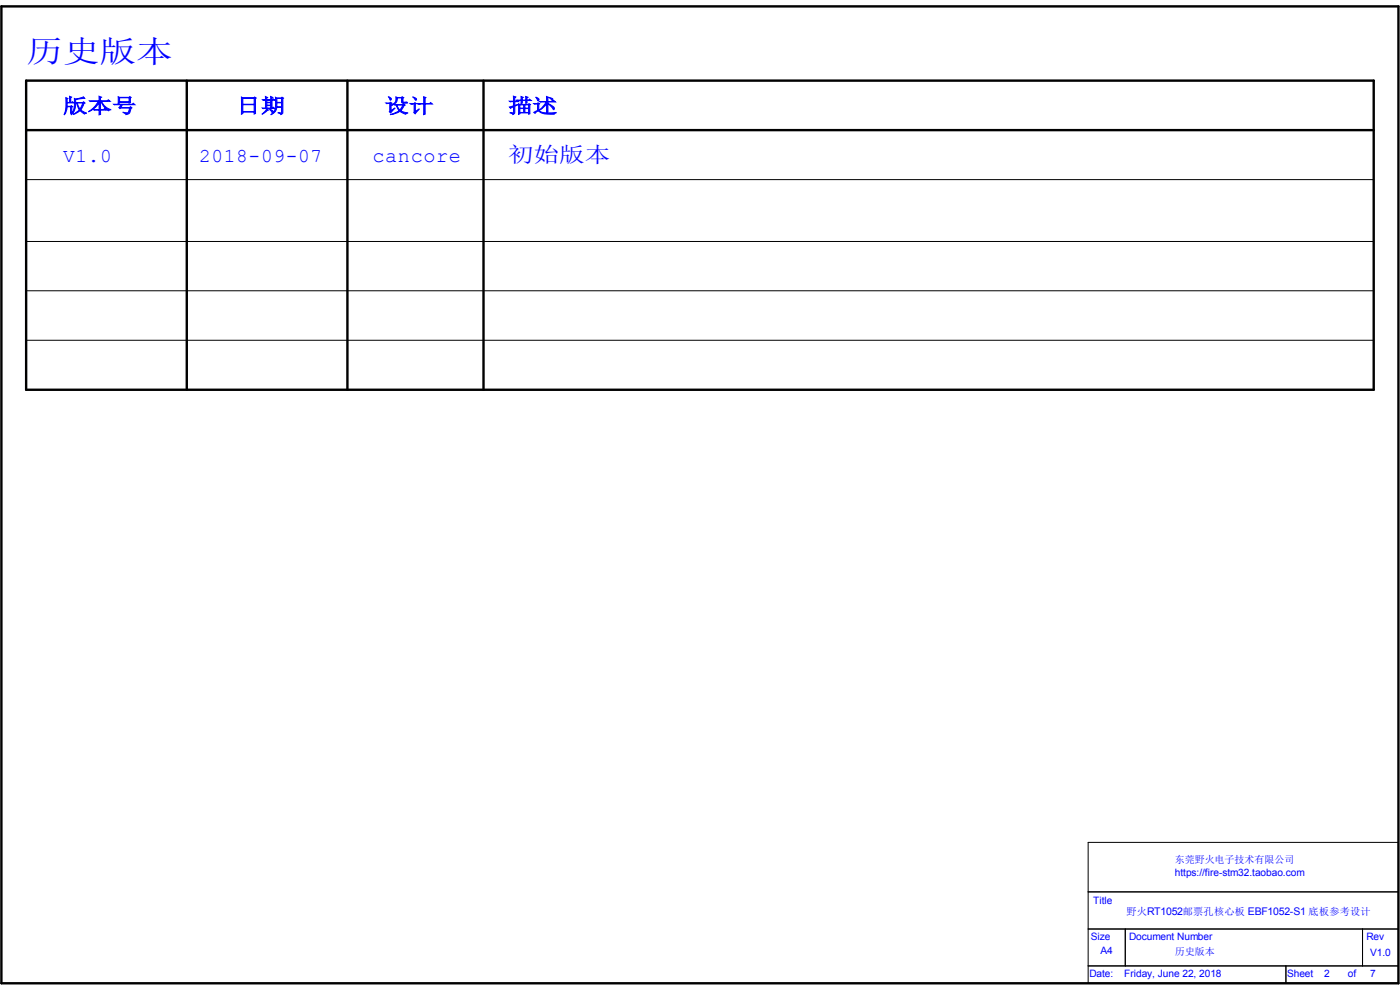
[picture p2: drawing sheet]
<svg xmlns="http://www.w3.org/2000/svg" width="297mm" height="210mm" viewBox="0 0 297 210" stroke-linecap="round" stroke-linejoin="round" font-family="sans-serif">
<defs><g id="words">
<text font-size="6.5" fill="#00f" x="5.5" y="13.2">历史版本</text>
<text font-size="4.5" fill="#00f" x="107.8" y="34.4">初始版本</text>
<g font-size="4.3" fill="#00f">
<text x="13.4" y="23.9">版本号</text>
<text x="50.1" y="23.9">日期</text>
<text x="81.6" y="23.9">设计</text>
<text x="107.8" y="23.9">描述</text>
<text x="79" y="34.4">cancore</text>
</g>
<g font-size="4.1" fill="#00f">
<text x="13.4" y="34.4">V1.0</text>
<text x="42.3" y="34.4">2018-09-07</text>
</g>
<g font-size="2.2" fill="#00f">
<text x="249.2" y="185.8">https://fire-stm32.taobao.com</text>
<text x="231.9" y="191.8">Title</text>
<text x="239" y="194.2">野火RT1052邮票孔核心板 EBF1052-S1 底板参考设计</text>
<text x="231.4" y="199.4">Size</text>
<text x="233.5" y="202.3">A4</text>
<text x="239.5" y="199.4">Document Number</text>
<text x="289.9" y="199.4">Rev</text>
<text x="290.7" y="202.8">V1.0</text>
<text x="231.1" y="207.3">Date:</text>
<text x="238.5" y="207.3">Friday, June 22, 2018</text>
<text x="273.1" y="207.3">Sheet</text>
<text x="280.9" y="207.3">2</text>
<text x="285.9" y="207.3">of</text>
<text x="290.7" y="207.3">7</text>
</g>
<g font-size="2.1" fill="#00f">
<text x="249.2" y="183.1">东莞野火电子技术有限公司</text>
<text x="249.2" y="202.6">历史版本</text>
</g>
</g></defs>
<path d="M5.5 38.1h285.9M5.5 51.2h285.9M5.5 61.7h285.9M5.5 72.2h285.9M230.8 178.7h65.9v29.9h-65.9zM230.8 189.2h65.9M230.8 197.1h65.9M238.7 197.1v7.8M289.1 197.1v7.8M230.8 204.9h65.9M272.8 204.9v3.7" fill="none" stroke="#000" stroke-width=".21"/>
<path d="M.3 1.4h296.4v207.2h-296.4zM5.5 17.1h285.9v65.6h-285.9zM39.6 17.1v65.6M73.7 17.1v65.6M102.6 17.1v65.6M5.5 27.6h285.9" fill="none" stroke="#000" stroke-width=".51"/>
<use href="#words"/>
</svg>
